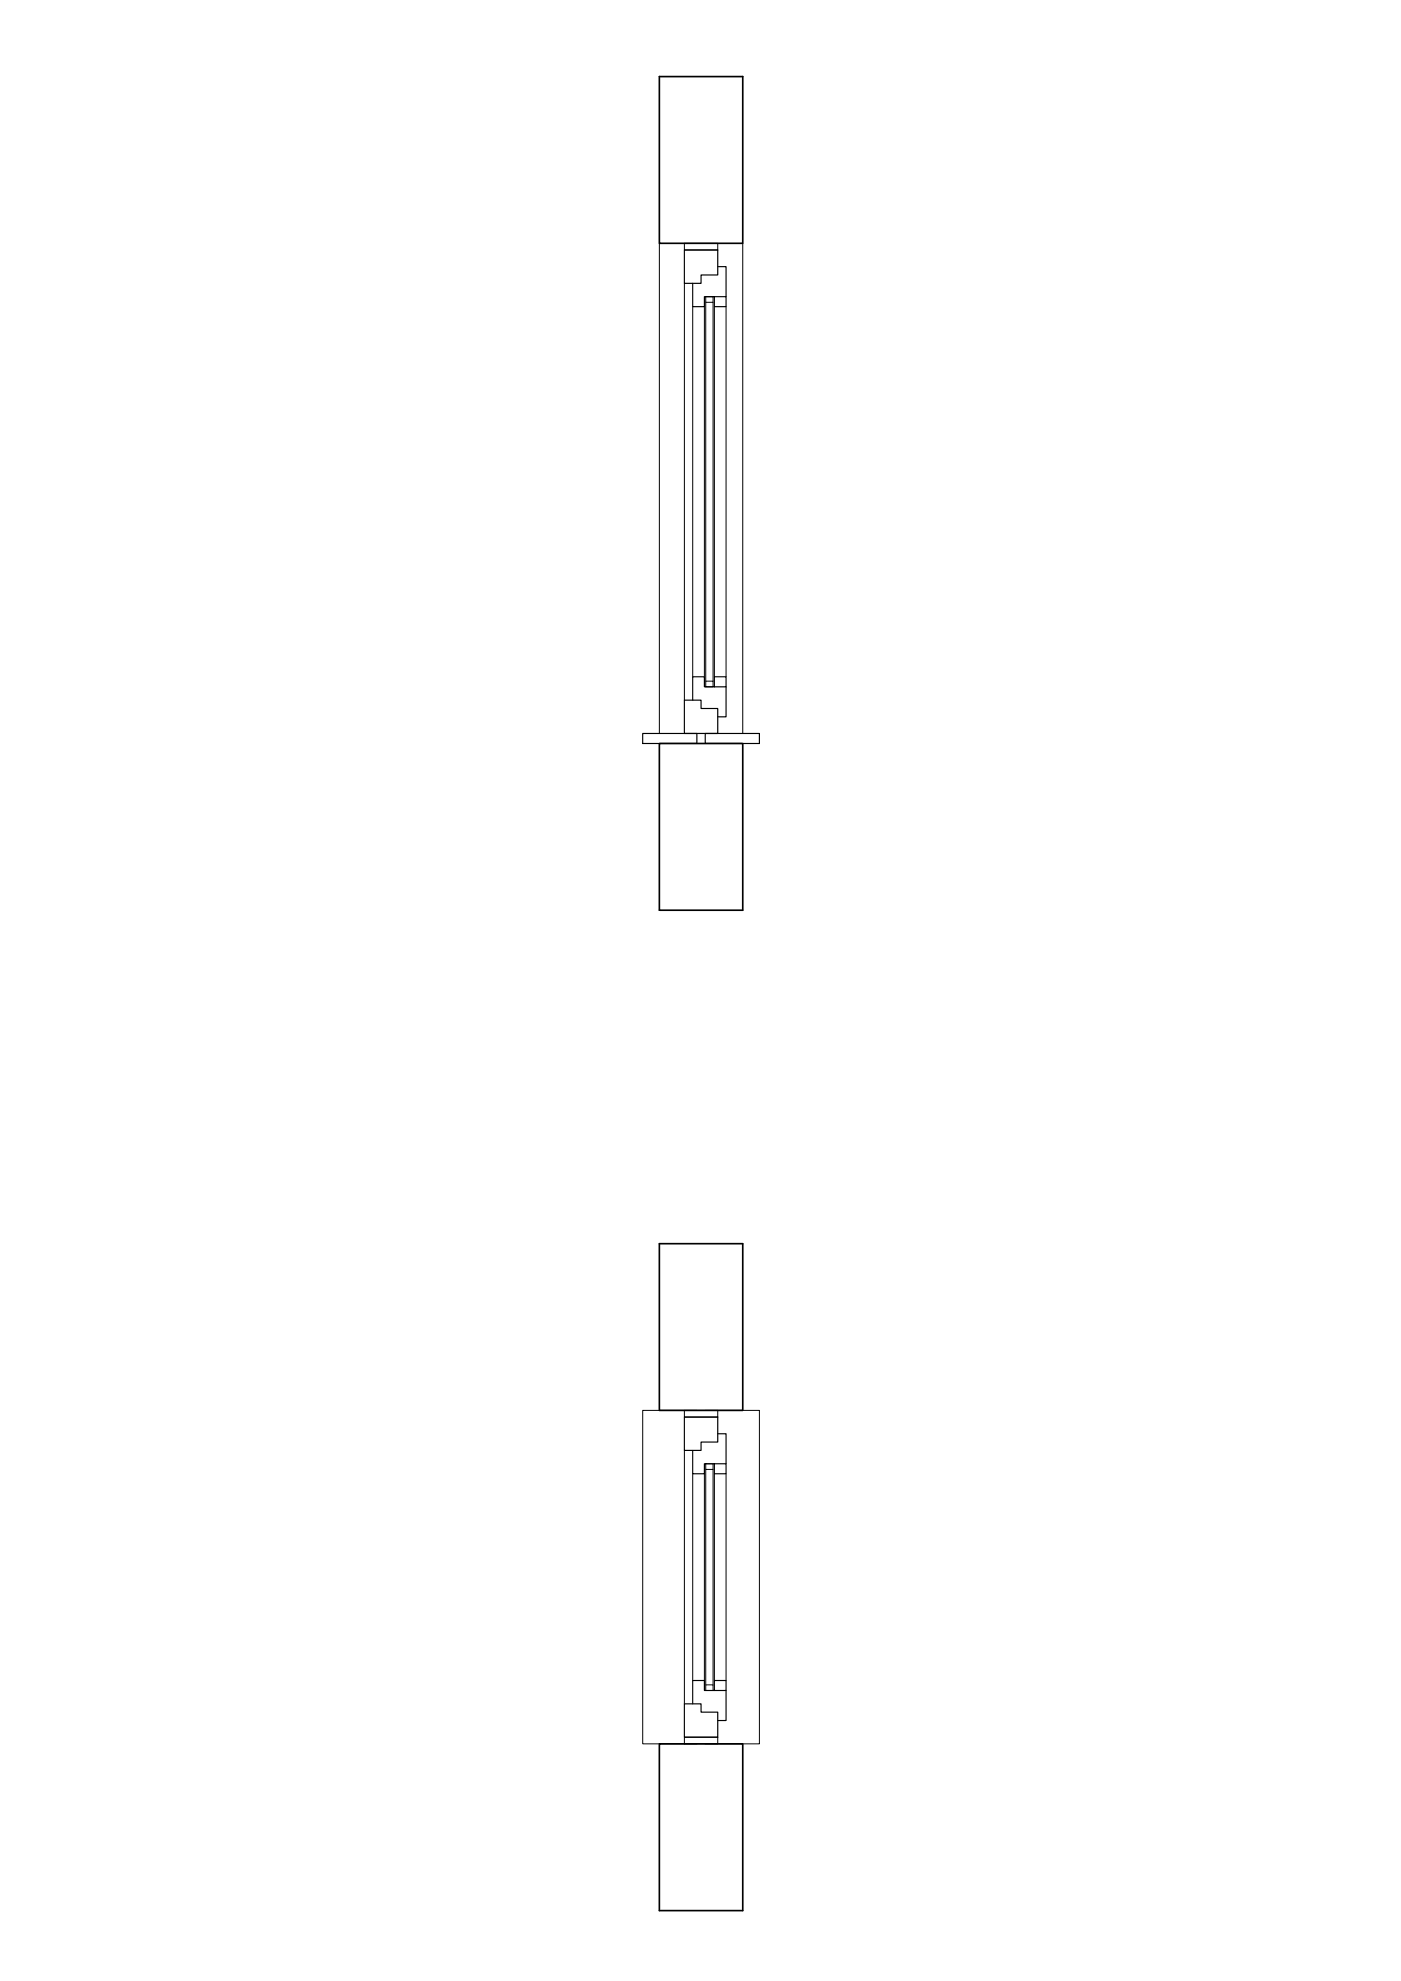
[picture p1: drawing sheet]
<svg xmlns="http://www.w3.org/2000/svg" width="420mm" height="594mm" viewBox="0 0 420 594" stroke-linecap="round" stroke-linejoin="round" font-family="sans-serif">
<!-- layer: Layer1 -->
<path d="M197.7 23h25.1v50h-25.1zM197.7 223h25.1v50h-25.1zM197.7 373h25.1v50h-25.1zM197.7 523h25.1v50h-25.1z" fill="none" stroke="#000" stroke-width=".5"/>
<!-- layer: Layer2 -->
<path d="M197.7 73v147M222.8 73v147M205.2 85v125M207.7 92v111M217.7 92v111M205.2 220h10M205.2 435v76M209 423h-16.3v100h16.3M211.5 423h16.2v100h-16.2M207.7 442v62M217.7 442v62" fill="none" stroke="#000" stroke-width=".3"/>
<!-- layer: Layer3 -->
<g fill="none" stroke="#000" stroke-width=".35">
<path d="M205.2 75h10v7.5h-4.9v2.5h-5.1zM215.2 80h2.5v9M207.7 85v7h3.5v-3h3v3h3.5v-3h-3.5M192.7 220h16.3v3h-16.3zM205.2 210h5.1v2.5h4.9v7.5h-10zM211.5 220h16.2v3h-16.2zM214.2 206h3.5v-3h-3.5v3h-3v-3h-3.5v7M217.7 206v9h-2.5M205.2 425h10v7.5h-4.9v2.5h-5.1zM207.7 435v7h3.5v-3h3v3h3.5v-3h-3.5M215.2 430h2.5v9M205.2 511h5.1v2.5h4.9v7.5h-10z"/>
<path d="M214.2 507h3.5v-3h-3.5v3h-3v-3h-3.5v7M217.7 507v9h-2.5"/>
</g>
<!-- layer: Layer4 -->
<g fill="none" stroke="#000" stroke-width=".3">
<path d="M205.2 73h10v2h-10zM211.2 92v111M211.6 89h2.3v1.7h-2.3zM211.6 90.7v113.6M213.9 90.7v113.6M214.2 92v111M211.6 204.3h2.3v1.7h-2.3zM205.2 423h10v2h-10zM211.6 439h2.3v1.7h-2.3zM211.2 442v62M211.6 440.7v64.6M213.9 440.7v64.6"/>
<path d="M214.2 442v62M211.6 505.3h2.3v1.7h-2.3zM205.2 521h10v2h-10z"/>
</g>
</svg>
